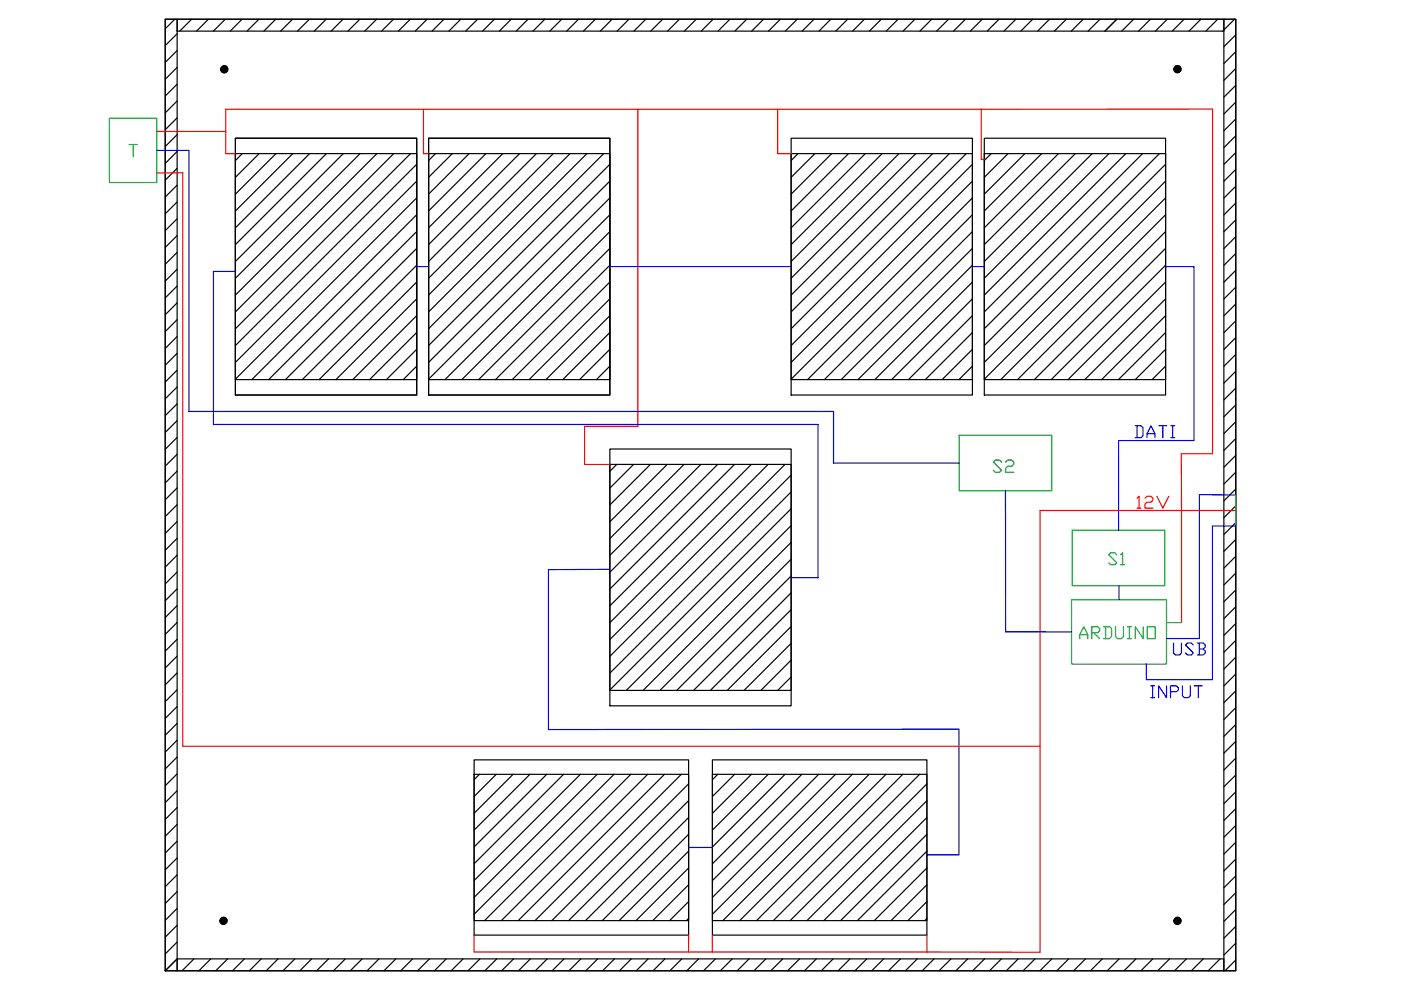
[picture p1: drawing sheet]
<svg xmlns="http://www.w3.org/2000/svg" width="297mm" height="210mm" viewBox="0 0 297 210" stroke-linecap="round" stroke-linejoin="round" font-family="sans-serif">
<!-- layer: 0 -->
<g fill="none" stroke="#000" stroke-width=".25">
<path d="M35 4.1h227v201.7h-227zM35 4.1h2.6v201.7h-2.6zM37.1 4.1l-2.1 2M37.6 4.1h221.9v2.5h-221.9zM37.6 7.1l-2.6 2.6M37.6 10.7l-2.6 2.5M37.6 14.3l-2.6 2.5M37.6 17.8l-2.6 2.6M40.6 4.1l-2.5 2.5M44.2 4.1l-2.5 2.5M47.3 14l-.4 .4M47.5 13.9l-.7 .8"/>
<path d="M47.7 14l-.9 .8M47.8 4.1l-2.6 2.5M47.8 14l-.9 1M48 14.1l-1.1 1M48 14.1l-1 1.1M48.1 14.2l-1 1.1M48.2 14.3l-1 1M48.2 15l-.3 .4M48.3 14.4l-1 1M48.3 14.6l-.8 .8M48.3 14.8l-.7 .6M51.3 4.1l-2.5 2.5"/>
<path d="M54.9 4.1l-2.5 2.5M58.5 4.1l-2.6 2.5M62 4.1l-2.5 2.5M65.6 4.1l-2.5 2.5M69.2 4.1l-2.6 2.5M72.7 4.1l-2.5 2.5M76.3 4.1l-2.5 2.5M79.9 4.1l-2.6 2.5M83.4 4.1l-2.5 2.5M87 4.1l-2.5 2.5M90.6 4.1l-2.6 2.5M94.1 4.1l-2.5 2.5"/>
<path d="M97.7 4.1l-2.5 2.5M101.3 4.1l-2.6 2.5M104.8 4.1l-2.5 2.5M108.4 4.1l-2.5 2.5M112 4.1l-2.6 2.5M115.5 4.1l-2.5 2.5M119.1 4.1l-2.5 2.5M122.7 4.1l-2.6 2.5M126.2 4.1l-2.5 2.5M129.8 4.1l-2.5 2.5M133.4 4.1l-2.6 2.5M136.9 4.1l-2.5 2.5"/>
<path d="M140.5 4.1l-2.5 2.5M144.1 4.1l-2.6 2.5M147.6 4.1l-2.5 2.5M151.2 4.1l-2.5 2.5M154.8 4.1l-2.6 2.5M158.3 4.1l-2.5 2.5M161.9 4.1l-2.5 2.5M165.5 4.1l-2.6 2.5M169 4.1l-2.5 2.5M172.6 4.1l-2.5 2.5M176.2 4.1l-2.6 2.5M179.7 4.1l-2.5 2.5"/>
<path d="M183.3 4.1l-2.5 2.5M186.9 4.1l-2.6 2.5M190.4 4.1l-2.5 2.5M194 4.1l-2.5 2.5M197.6 4.1l-2.6 2.5M201.1 4.1l-2.5 2.5M204.7 4.1l-2.5 2.5M208.3 4.1l-2.6 2.5M211.8 4.1l-2.5 2.5M215.4 4.1l-2.5 2.5M219 4.1l-2.6 2.5M222.5 4.1l-2.5 2.5"/>
<path d="M226.1 4.1l-2.5 2.5M229.7 4.1l-2.6 2.5M233.2 4.1l-2.5 2.5M236.8 4.1l-2.5 2.5M240.4 4.1l-2.6 2.5M243.9 4.1l-2.5 2.5M247.5 4.1l-2.5 2.5M249.4 14l-.4 .4M249.6 13.9l-.7 .7M249.8 13.9l-.9 .9M249.9 14l-1 .9M250 14l-1 1"/>
<path d="M250.1 14.1l-1 1M250.2 14.2l-1 1M250.3 14.3l-1 1M250.3 14.9l-.4 .5M250.4 14.4l-1 1M250.4 14.6l-.9 .8M250.4 14.7l-.7 .7M251.1 4.1l-2.6 2.5M254.6 4.1l-2.5 2.5M258.2 4.1l-2.5 2.5M259.5 4.1h2.5v201.7h-2.5zM261.8 4.1l-2.6 2.5"/>
<path d="M262 7.4l-2.5 2.5M262 11l-2.5 2.5M262 14.5l-2.5 2.5M262 18.1l-2.5 2.5M37.6 21.4l-2.6 2.5M37.6 25l-2.6 2.5M37.6 28.5l-2.6 2.6M37.6 32.1l-2.6 2.5M37.6 35.7l-2.6 2.5M37.6 39.2l-2.6 2.6M49.9 29.3h38.4v54.5h-38.4zM49.9 32.6h38.4v47.9h-38.4z"/>
<path d="M51.4 32.6l-1.5 1.4M54.9 32.6l-5 5M58.5 32.6l-8.6 8.6M62.1 32.6l-12.2 12.1M65.6 32.6l-15.7 15.7M69.2 32.6l-19.3 19.3M72.8 32.6l-22.9 22.8M76.3 32.6l-26.4 26.4M79.9 32.6l-30 30M83.5 32.6l-33.6 33.5M87 32.6l-37.1 37.1M88.3 34.8l-38.4 38.5"/>
<path d="M88.3 38.4l-38.4 38.4M90.9 29.3h38.4v54.5h-38.4zM90.9 32.6h38.4v47.9h-38.4zM92.3 32.6l-1.4 1.4M95.9 32.6l-5 5M99.5 32.6l-8.6 8.6M103 32.6l-12.1 12.1M106.6 32.6l-15.7 15.7M110.2 32.6l-19.3 19.3M113.7 32.6l-22.8 22.8M117.3 32.6l-26.4 26.4M120.9 32.6l-30 30"/>
<path d="M124.4 32.6l-33.5 33.5M128 32.6l-37.1 37.1M129.3 34.8l-38.4 38.5M129.3 38.4l-38.4 38.4M167.7 29.3h38.5v54.5h-38.5zM167.7 32.6h38.5v47.9h-38.5zM169.2 32.6l-1.5 1.4M172.8 32.6l-5.1 5M176.3 32.6l-8.6 8.6M179.9 32.6l-12.2 12.1M183.5 32.6l-15.8 15.7M187 32.6l-19.3 19.3"/>
<path d="M190.6 32.6l-22.9 22.8M194.2 32.6l-26.5 26.4M197.7 32.6l-30 30M201.3 32.6l-33.6 33.5M204.9 32.6l-37.2 37.1M206.2 34.8l-38.5 38.5M206.2 38.4l-38.5 38.4M208.7 29.3h38.4v54.5h-38.4zM208.7 32.6h38.4v47.9h-38.4zM210.2 32.6l-1.5 1.4M213.7 32.6l-5 5M217.3 32.6l-8.6 8.6"/>
<path d="M220.9 32.6l-12.2 12.1M224.4 32.6l-15.7 15.7M228 32.6l-19.3 19.3M231.6 32.6l-22.9 22.8M235.1 32.6l-26.4 26.4M238.7 32.6l-30 30M242.3 32.6l-33.6 33.5M245.8 32.6l-37.1 37.1M247.1 34.8l-38.4 38.5M247.1 38.4l-38.4 38.4M262 25.2l-2.5 2.5M262 32.4l-2.5 2.5"/>
<path d="M262 21.7l-2.5 2.5M262 28.8l-2.5 2.5M262 35.9l-2.5 2.5M262 39.5l-2.5 2.5M37.6 46.4l-2.6 2.5M37.6 53.5l-2.6 2.5M37.6 42.8l-2.6 2.5M37.6 49.9l-2.6 2.6M37.6 57.1l-2.6 2.5M88.3 42l-38.4 38.4M88.3 45.5l-34.9 35M88.3 49.1l-31.3 31.4"/>
<path d="M88.3 52.7l-27.8 27.8M88.3 56.2l-24.2 24.3M88.3 59.8l-20.6 20.7M129.3 42l-38.4 38.4M129.3 45.5l-35 35M129.3 49.1l-31.4 31.4M129.3 52.7l-27.8 27.8M129.3 56.2l-24.3 24.3M129.3 59.8l-20.7 20.7M206.2 42l-38.5 38.4M206.2 45.5l-35 35M206.2 49.1l-31.4 31.4"/>
<path d="M206.2 52.7l-27.9 27.8M206.2 56.2l-24.3 24.3M206.2 59.8l-20.7 20.7M247.1 42l-38.4 38.4M247.1 45.5l-34.9 35M247.1 49.1l-31.4 31.4M247.1 52.7l-27.8 27.8M247.1 56.2l-24.2 24.3M247.1 59.8l-20.7 20.7M262 50.2l-2.5 2.5M262 57.3l-2.5 2.5M262 43.1l-2.5 2.5"/>
<path d="M262 46.6l-2.5 2.5M262 53.8l-2.5 2.5M37.6 60.6l-2.6 2.6M37.6 64.2l-2.6 2.5M37.6 67.8l-2.6 2.5M37.6 71.3l-2.6 2.6M37.6 78.5l-2.6 2.5M37.6 74.9l-2.6 2.5M88.3 63.4l-17.1 17.1M88.3 66.9l-13.5 13.6M88.3 70.5l-9.9 10M88.3 74.1l-6.4 6.4"/>
<path d="M88.3 77.6l-2.8 2.9M129.3 63.4l-17.1 17.1M129.3 66.9l-13.6 13.6M129.3 70.5l-10 10M129.3 74.1l-6.4 6.4M129.3 77.6l-2.9 2.9M206.2 63.4l-17.2 17.1M206.2 66.9l-13.6 13.6M206.2 70.5l-10 10M206.2 74.1l-6.5 6.4M206.2 77.6l-2.9 2.9M247.1 63.4l-17.1 17.1"/>
<path d="M247.1 66.9l-13.5 13.6M247.1 70.5l-10 10M247.1 74.1l-6.4 6.4M247.1 77.6l-2.8 2.9M262 68l-2.5 2.5M262 75.2l-2.5 2.5M262 60.9l-2.5 2.5M262 64.5l-2.5 2.5M262 71.6l-2.5 2.5M262 78.7l-2.5 2.5M37.6 85.6l-2.6 2.5M37.6 89.2l-2.6 2.5"/>
<path d="M37.6 92.7l-2.6 2.6M37.6 96.3l-2.6 2.5M37.6 82l-2.6 2.6M37.6 99.9l-2.6 2.5M129.3 95.2h38.4v54.4h-38.4zM129.3 98.5h38.4v47.9h-38.4zM130.8 98.5l-1.5 1.4M134.3 98.5l-5 5M137.9 98.5l-8.6 8.6M141.5 98.5l-12.2 12.1M145 98.5l-15.7 15.7M148.6 98.5l-19.3 19.3"/>
<path d="M152.2 98.5l-22.9 22.8M155.7 98.5l-26.4 26.4M159.3 98.5l-30 30M162.9 98.5l-33.6 33.5M166.4 98.5l-37.1 37.1M262 82.3l-2.5 2.5M262 93l-2.5 2.5M262 85.9l-2.5 2.5M262 89.4l-2.5 2.5M262 96.6l-2.5 2.5M37.6 103.4l-2.6 2.6M37.6 110.6l-2.6 2.5"/>
<path d="M37.6 114.1l-2.6 2.6M37.6 117.7l-2.6 2.5M37.6 107l-2.6 2.5M167.7 100.7l-38.4 38.5M167.7 104.3l-38.4 38.4M167.7 107.9l-38.4 38.4M167.7 111.4l-34.9 35M167.7 115l-31.4 31.4M167.7 118.6l-27.8 27.8M262 100.1l-2.5 2.5M262 107.3l-2.5 2.5M262 110.8l-2.5 2.5"/>
<path d="M262 118l-2.5 2.5M262 103.7l-2.5 2.5M262 114.4l-2.5 2.5M37.6 121.3l-2.6 2.5M37.6 128.4l-2.6 2.5M37.6 124.8l-2.6 2.6M37.6 132l-2.6 2.5M37.6 135.5l-2.6 2.6M37.6 139.1l-2.6 2.5M167.7 122.1l-24.2 24.3M167.7 125.7l-20.7 20.7M167.7 129.3l-17.1 17.1"/>
<path d="M167.7 132.8l-13.5 13.6M167.7 136.4l-10 10M167.7 140l-6.4 6.4M262 125.1l-2.5 2.5M262 132.2l-2.5 2.5M262 135.8l-2.5 2.5M262 121.5l-2.5 2.5M262 128.6l-2.5 2.6M262 139.3l-2.5 2.6M37.6 142.7l-2.6 2.5M37.6 146.2l-2.6 2.6M37.6 149.8l-2.6 2.5"/>
<path d="M37.6 153.4l-2.6 2.5M37.6 156.9l-2.6 2.6M167.7 143.5l-2.8 2.9M262 142.9l-2.5 2.5M262 150l-2.5 2.6M262 153.6l-2.5 2.5M262 157.2l-2.5 2.5M262 146.5l-2.5 2.5M37.6 160.5l-2.6 2.5M37.6 164.1l-2.6 2.5M37.6 167.6l-2.6 2.6M37.6 171.2l-2.6 2.5"/>
<path d="M37.6 174.8l-2.6 2.5M37.6 178.3l-2.6 2.6M100.5 161.1h45.5v37.2h-45.5zM100.5 164.2h45.5v31h-45.5zM101.7 164.2l-1.2 1.1M105.2 164.2l-4.7 4.7M108.8 164.2l-8.3 8.2M112.4 164.2l-11.9 11.8M115.9 164.2l-15.4 15.4M119.5 164.2l-19 18.9M123.1 164.2l-22.6 22.5M126.6 164.2l-26.1 26.1"/>
<path d="M130.2 164.2l-29.7 29.6M133.7 164.2l-31 31M137.3 164.2l-31 31M140.9 164.2l-31 31M144.4 164.2l-31 31M146 166.2l-29 29M146 169.8l-25.4 25.4M146 173.3l-21.9 21.9M146 176.9l-18.3 18.3M151 161.1h45.5v37.2h-45.5zM151 164.2h45.5v31h-45.5zM152.2 164.2l-1.2 1.1"/>
<path d="M155.7 164.2l-4.7 4.7M159.3 164.2l-8.3 8.2M162.9 164.2l-11.9 11.8M166.4 164.2l-15.4 15.4M170 164.2l-19 18.9M173.6 164.2l-22.6 22.5M177.1 164.2l-26.1 26.1M180.7 164.2l-29.7 29.6M184.3 164.2l-31 31M187.8 164.2l-31 31M191.4 164.2l-31 31M195 164.2l-31 31"/>
<path d="M196.5 166.2l-29 29M196.5 169.8l-25.4 25.4M196.5 173.3l-21.8 21.9M196.5 176.9l-18.3 18.3M262 160.7l-2.5 2.6M262 167.9l-2.5 2.5M262 171.4l-2.5 2.6M262 175l-2.5 2.5M262 178.6l-2.5 2.5M262 164.3l-2.5 2.5M37.6 181.9l-2.6 2.5M37.6 185.5l-2.6 2.5"/>
<path d="M37.6 189l-2.6 2.6M37.6 192.6l-2.6 2.5M37.6 196.2l-2.6 2.5M37.6 199.7l-2.6 2.6M46.9 194.6l-.1 .2M47.3 194.5l-.7 .6M47.4 194.5l-.8 .8M47.6 194.5l-.9 .9M47.7 194.6l-1 1M47.8 194.6l-1 1.1M47.9 194.7l-1 1.1M48 194.8l-1 1.1"/>
<path d="M48.1 194.9l-1 1M48.1 195.4l-.5 .6M48.1 195.1l-.9 .9M48.1 195.2l-.7 .8M146 180.5l-14.7 14.7M146 184l-11.2 11.2M146 187.6l-7.6 7.6M146 191.2l-4 4M146 194.7l-.5 .5M196.5 180.5l-14.7 14.7M196.5 184l-11.1 11.2M196.5 187.6l-7.6 7.6"/>
<path d="M196.5 191.2l-4 4M196.5 194.7l-.4 .5M249.5 194.5l-.6 .6M249.7 194.5l-.8 .8M249.8 194.5l-.9 .9M250 194.6l-1 .9M250.1 194.6l-1.1 1.1M250.2 194.7l-1.1 1.1M250.3 194.8l-1.1 1M250.3 195.7l-.2 .1M250.3 194.9l-1 1M250.4 195l-1 1"/>
<path d="M250.4 195.4l-.6 .6M250.4 195.2l-.8 .8M262 182.1l-2.5 2.6M262 185.7l-2.5 2.5M262 192.8l-2.5 2.6M262 196.4l-2.5 2.5M262 200l-2.5 2.5M262 189.3l-2.5 2.5M37.6 203.3h221.9v2.5h-221.9zM37.6 203.3l-2.6 2.5M41.1 203.3l-2.5 2.5M44.7 203.3l-2.5 2.5"/>
<path d="M48.3 203.3l-2.6 2.5M51.8 203.3l-2.5 2.5M55.4 203.3l-2.5 2.5M59 203.3l-2.6 2.5M62.5 203.3l-2.5 2.5M66.1 203.3l-2.5 2.5M69.7 203.3l-2.6 2.5M73.2 203.3l-2.5 2.5M76.8 203.3l-2.5 2.5M80.4 203.3l-2.6 2.5M83.9 203.3l-2.5 2.5M87.5 203.3l-2.5 2.5"/>
<path d="M91.1 203.3l-2.6 2.5M94.6 203.3l-2.5 2.5M98.2 203.3l-2.5 2.5M101.8 203.3l-2.6 2.5M105.3 203.3l-2.5 2.5M108.9 203.3l-2.5 2.5M112.5 203.3l-2.6 2.5M116 203.3l-2.5 2.5M119.6 203.3l-2.5 2.5M123.2 203.3l-2.6 2.5M126.7 203.3l-2.5 2.5M130.3 203.3l-2.5 2.5"/>
<path d="M133.9 203.3l-2.6 2.5M137.4 203.3l-2.5 2.5M141 203.3l-2.5 2.5M144.6 203.3l-2.6 2.5M148.1 203.3l-2.5 2.5M151.7 203.3l-2.5 2.5M155.3 203.3l-2.6 2.5M158.8 203.3l-2.5 2.5M162.4 203.3l-2.5 2.5M166 203.3l-2.6 2.5M169.5 203.3l-2.5 2.5M173.1 203.3l-2.5 2.5"/>
<path d="M176.6 203.3l-2.5 2.5M180.2 203.3l-2.5 2.5M183.8 203.3l-2.5 2.5M187.3 203.3l-2.5 2.5M190.9 203.3l-2.5 2.5M194.5 203.3l-2.5 2.5M198 203.3l-2.5 2.5M201.6 203.3l-2.5 2.5M205.2 203.3l-2.5 2.5M208.7 203.3l-2.5 2.5M212.3 203.3l-2.5 2.5M215.9 203.3l-2.5 2.5"/>
<path d="M219.4 203.3l-2.5 2.5M223 203.3l-2.5 2.5M226.6 203.3l-2.5 2.5M230.1 203.3l-2.5 2.5M233.7 203.3l-2.5 2.5M237.3 203.3l-2.5 2.5M240.8 203.3l-2.5 2.5M244.4 203.3l-2.5 2.5M248 203.3l-2.5 2.5M251.5 203.3l-2.5 2.5M255.1 203.3l-2.5 2.5M258.7 203.3l-2.5 2.5"/>
<path d="M262 203.5l-2.3 2.3"/>
<circle cx="47.6" cy="14.7" r=".76"/>
<circle cx="249.6" cy="14.7" r=".76"/>
<circle cx="47.4" cy="195.2" r=".76"/>
<circle cx="249.6" cy="195.2" r=".76"/>
</g>
<!-- layer: Electric -->
<g fill="none" stroke="#00a529" stroke-width=".25">
<path d="M23.2 25.1h10.1v13.6h-10.1zM27.4 30.6h1.7M28.2 30.6v2.6M203.4 92.3h19.6v11.8h-19.6zM227.3 112.4h19.7v11.8h-19.7zM236.8 117.6l-.5-.4h-.8l-.4 .4 1.7 1.7-.5 .4h-.8l-.4-.4M237.6 117.6l.4-.4v2.5M237.6 119.7h.8M262 105v6.5M227.2 127.2h20.1v13.6h-20.1zM228.9 135.4v-.8l.9-1.7 .8 1.7v.8M228.9 134.6h1.7"/>
<path d="M231.5 134.1h1.2l.5-.4v-.4l-.5-.4h-1.2v2.5M231.9 134.1l1.3 1.3M234 132.9h1.3l.4 .4v1.7l-.4 .4h-1.3M234.4 132.9v2.5M236.5 132.9v2.1l.4 .4h.9l.4-.4v-2.1M239 135.4h.9M239 132.9h.9M239.5 132.9v2.5M242.4 132.9v2.5l-1.7-2.5v2.5M243.2 132.9h1.7v2.5h-1.7zM247.3 132h3.2M100.5 198.3h.1"/>
</g>
<g fill="none" stroke="#f00" stroke-width=".25">
<path d="M33.3 27.9h14.6M33.3 36.7l5.5-.1v121.6h181.7M49.9 32.6h-2v-9.4l209.2-.1v73.1h-6.6v35.8M89.8 23.2v9.4h1.1M135.2 23.2v67.2h-11.3v8.1h5.4M164.9 23.2v9.4h2.8M208 23.2v10.6h.7M241.1 105.6l.4-.4v2.5M241.1 107.7h.8M242.8 105.6l.4-.4h.8l.4 .4v.5l-.4 .4h-.8l-.4 .4v.8h1.6M245.3 105.2l1.2 2.5 1.3-2.5M262 108.2h-41.5v93.7l-24-.1"/>
<path d="M100.5 198.3v3.5h96M146 198.3v3.5M151 198.3v3.5M196.5 198.3v3.5"/>
</g>
<g fill="none" stroke="#00f" stroke-width=".25">
<path d="M33.3 31.9h6.8v55.3h136.6v11h26.7M49.9 57.6h-4.7l.1 32.4h128.1v32.5h-5.7M88.3 56.5h2.6M129.3 56.5h38.4M206.2 56.5h2.5M247.1 56.5h6v36.9h-15.9v19M240.7 90.3h1.2l.4 .4v1.7l-.4 .4h-1.2M241.1 90.3v2.5M243.2 92.8v-.8l.8-1.7 .9 1.7v.8M243.2 92h1.7M245.7 90.3h1.7M246.5 90.3v2.5"/>
<path d="M248.2 90.3h.9M248.2 92.8h.9M248.6 90.3v2.5M213.2 104.1v29.9h14M262 105l-7.7-.1v30.5h-7M262 111.5h-4.9v32.6h-14.1v-3.3M129.3 120.7l-13 .1v33.9l87-.1v26.7h-6.8M237.3 124.2v3M248.8 136.3v2.1l.4 .5h.9l.4-.5v-2.1M253 136.8l-.4-.5h-.8l-.5 .5 1.7 1.6-.4 .5h-.8l-.5-.5M253.9 136.3h1.2l.4 .5v.4l-.4 .4 .4 .4v.4l-.4 .5h-1.2M254.3 136.3v2.6"/>
<path d="M254.3 137.6h.8M244 147.9h.8M244 145.4h.8M244.4 145.4v2.5M247.3 145.4v2.5l-1.7-2.5v2.5M248.2 146.7h1.2l.4-.4v-.5l-.4-.4h-1.2v2.5M250.7 145.4v2.1l.4 .4h.8l.5-.4v-2.1M253.2 145.4h1.7M254 145.4v2.5M146 179.7h5"/>
</g>
<path d="M212.3 98l-.4-.5h-.9l-.4 .5 1.7 1.7-.4 .4h-.9l-.4-.4M213.2 98l.4-.5h.9l.4 .5v.4l-.4 .4h-.9l-.4 .5v.8h1.7" fill="none" stroke="#007f00" stroke-width=".25"/>
</svg>
